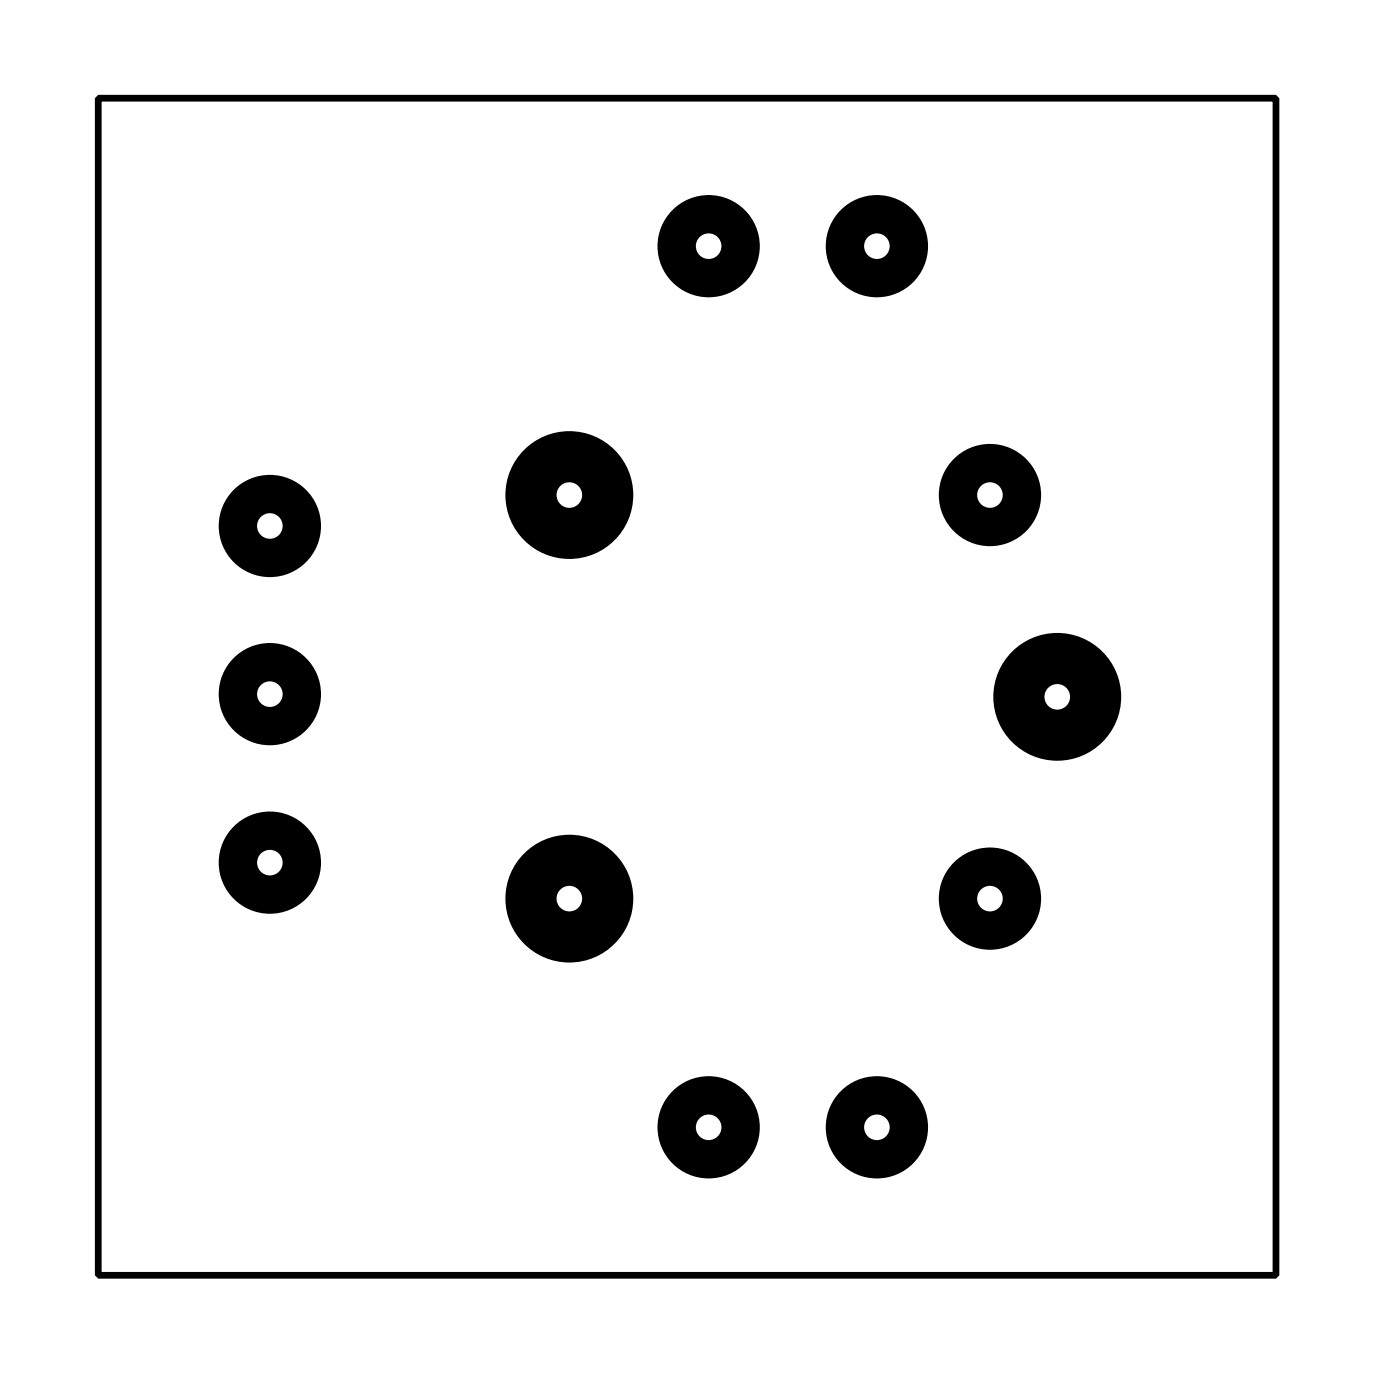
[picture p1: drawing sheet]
<svg xmlns="http://www.w3.org/2000/svg" width="41mm" height="42mm" viewBox="0 0 41 42" stroke-linecap="round" stroke-linejoin="round" font-family="sans-serif">
<circle cx="31.4" cy="20.7" r="1.9" fill="#000"/>
<circle cx="31.4" cy="20.7" r=".38" fill="#fff"/>
<circle cx="29.4" cy="14.7" r="1.52" fill="#000"/>
<circle cx="29.4" cy="14.7" r=".38" fill="#fff"/>
<circle cx="29.4" cy="26.7" r="1.52" fill="#000"/>
<circle cx="29.4" cy="26.7" r=".38" fill="#fff"/>
<circle cx="16.9" cy="26.7" r="1.9" fill="#000"/>
<circle cx="16.9" cy="26.7" r=".38" fill="#fff"/>
<circle cx="16.9" cy="14.7" r="1.9" fill="#000"/>
<circle cx="16.9" cy="14.7" r=".38" fill="#fff"/>
<circle cx="26.1" cy="33.5" r="1.52" fill="#000"/>
<circle cx="26.1" cy="33.5" r=".38" fill="#fff"/>
<circle cx="21.1" cy="33.5" r="1.52" fill="#000"/>
<circle cx="21.1" cy="33.5" r=".38" fill="#fff"/>
<circle cx="8" cy="15.6" r="1.52" fill="#000"/>
<circle cx="8" cy="15.6" r=".38" fill="#fff"/>
<circle cx="8" cy="20.6" r="1.52" fill="#000"/>
<circle cx="8" cy="20.6" r=".38" fill="#fff"/>
<circle cx="8" cy="25.7" r="1.52" fill="#000"/>
<circle cx="8" cy="25.6" r=".38" fill="#fff"/>
<circle cx="26.1" cy="7.3" r="1.52" fill="#000"/>
<circle cx="26.1" cy="7.3" r=".38" fill="#fff"/>
<circle cx="21.1" cy="7.3" r="1.52" fill="#000"/>
<circle cx="21.1" cy="7.3" r=".38" fill="#fff"/>
<path d="M2.9 2.9h35v35h-35z" fill="none" stroke="#000" stroke-width=".2"/>
</svg>
